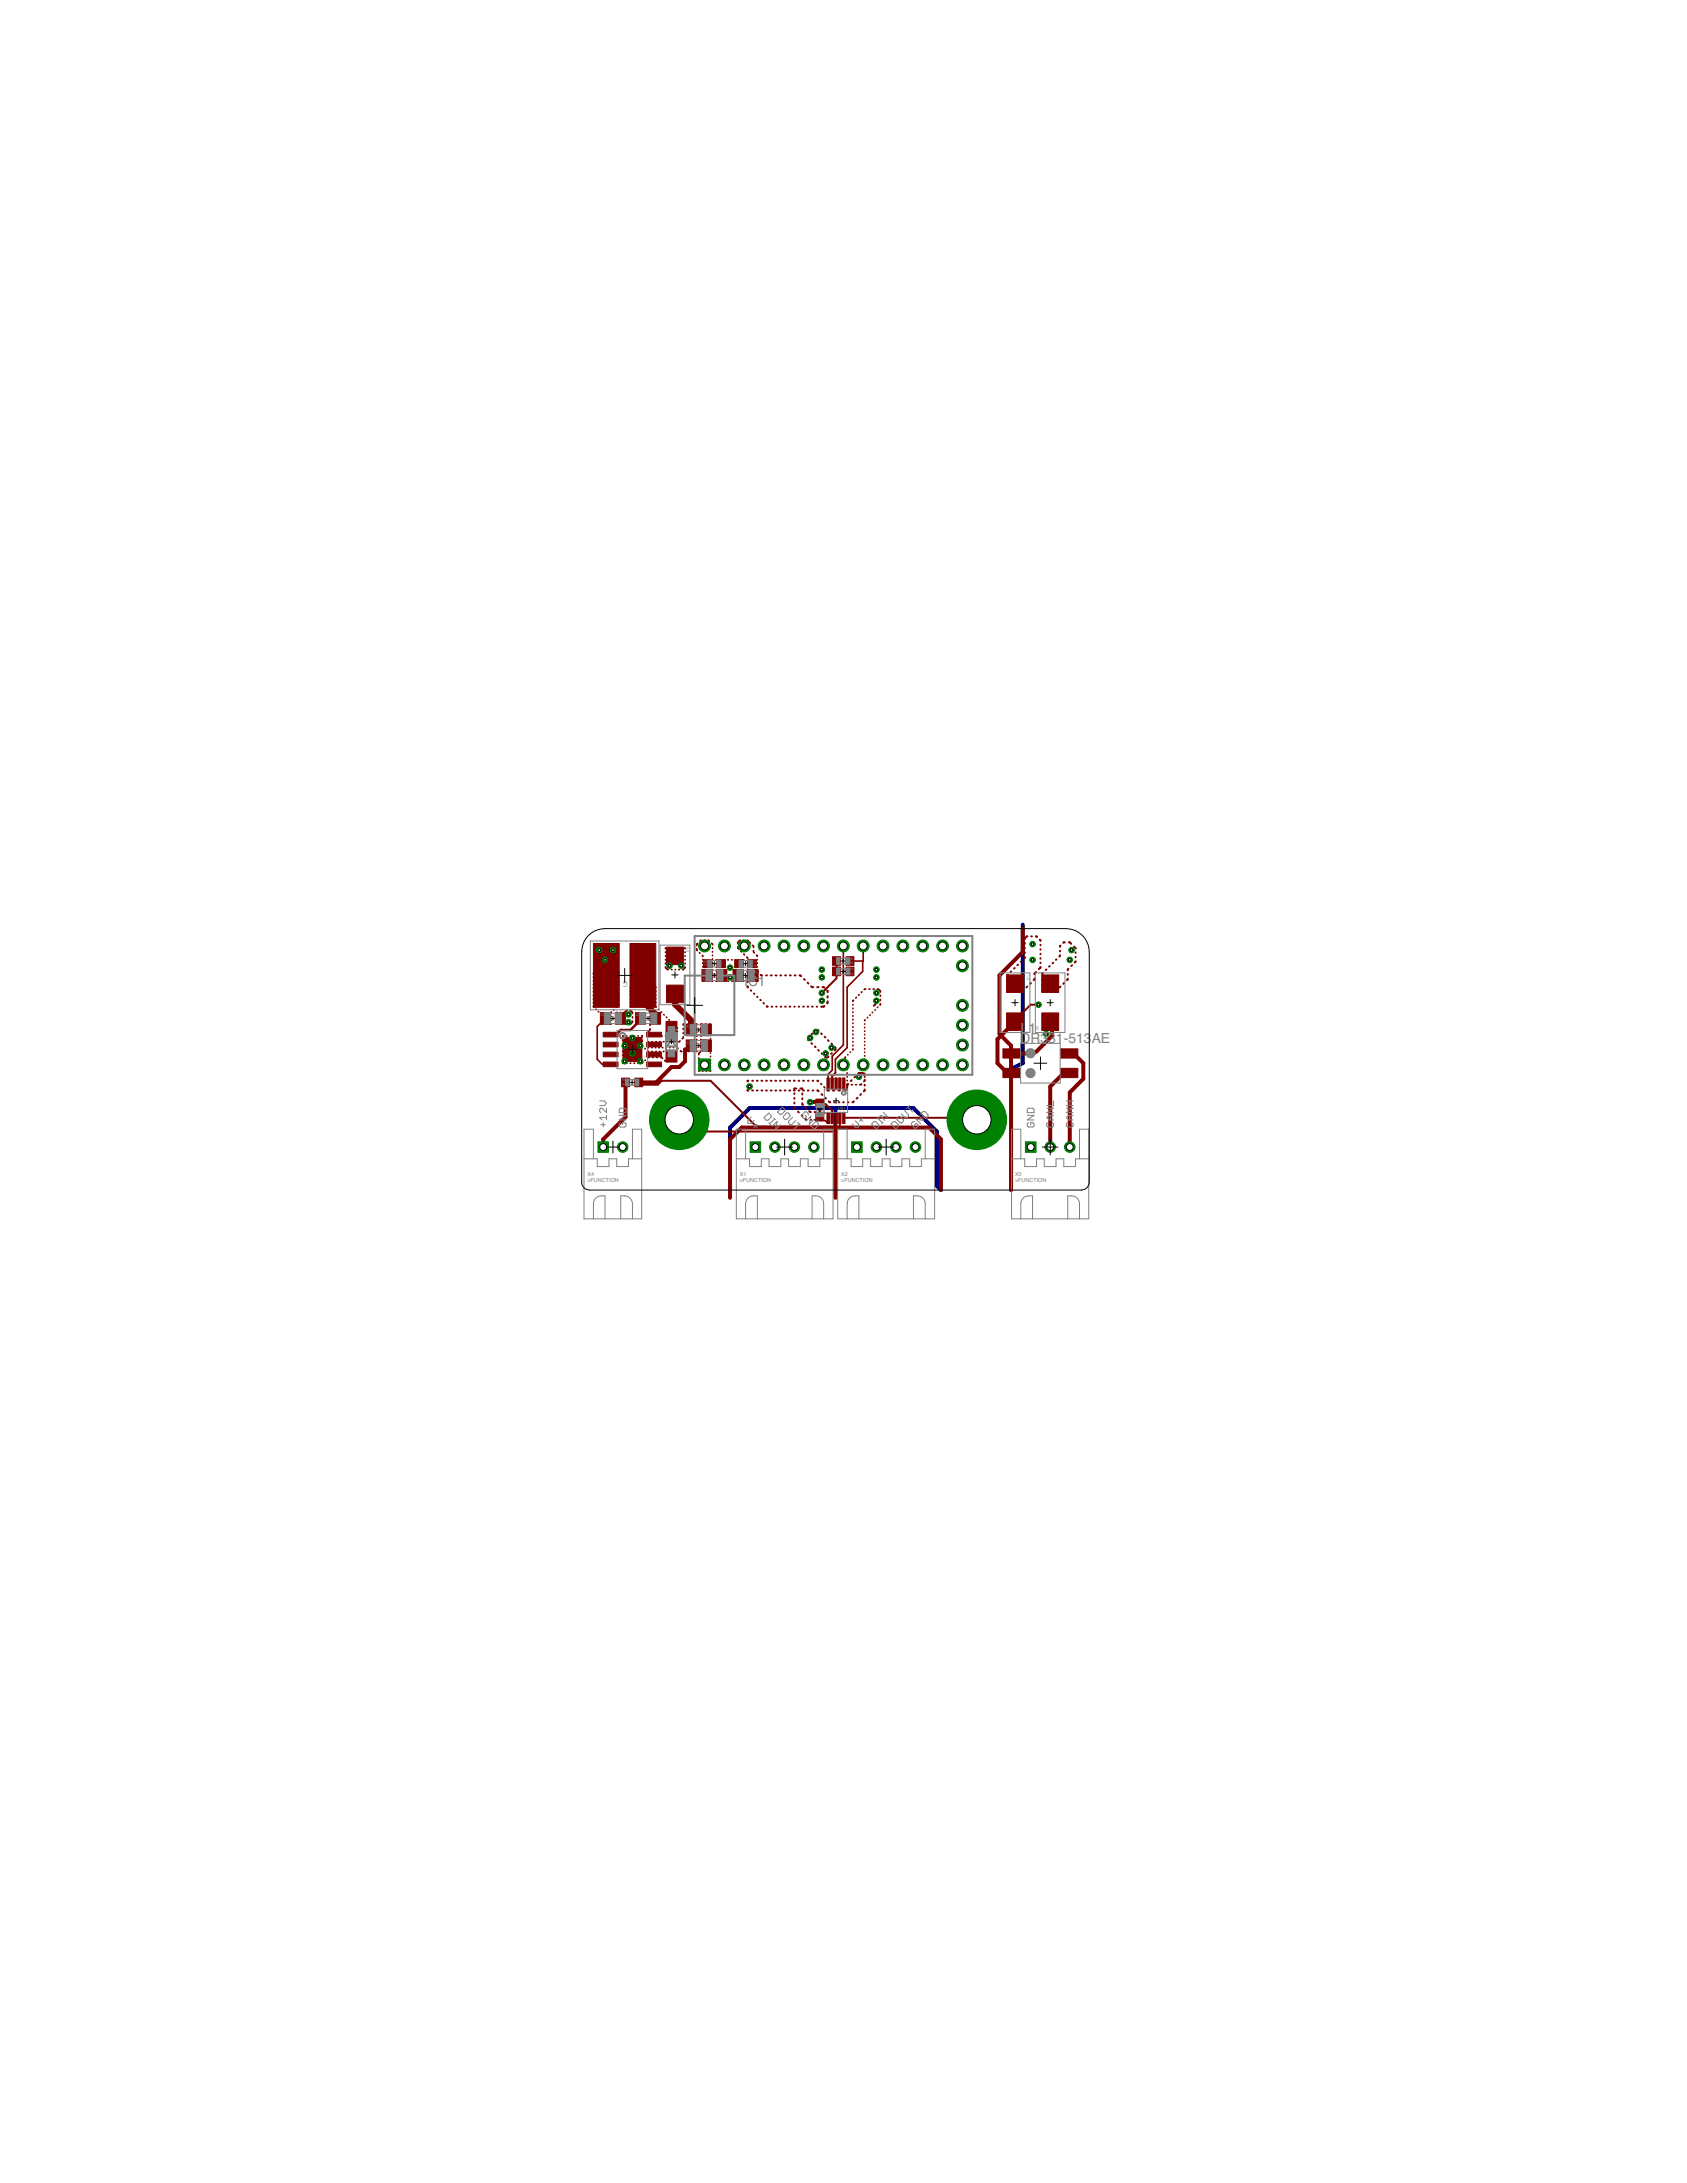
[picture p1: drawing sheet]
<svg xmlns="http://www.w3.org/2000/svg" width="216mm" height="279mm" viewBox="0 0 216 279" stroke-linecap="round" stroke-linejoin="round" font-family="sans-serif">
<defs><g id="words">
<g font-size="1.8" fill="#808080">
<text x="95.2" y="126.1">IC1</text>
<text x="130.6" y="132.3">L1</text>
<text x="130.6" y="133.5">DR331</text>
<text x="136.1" y="133.5">-513</text>
<text x="139.7" y="133.5">AE</text>
</g>
<g font-size=".7" fill="#808080">
<text x="80.2" y="126.3" transform="rotate(-90 80.2 126.3)">L2</text>
<text x="86.6" y="132.5" transform="rotate(-90 86.6 132.5)">D3</text>
<text x="75.2" y="151.3">&gt;FUNCTION</text>
<text x="75.2" y="150.6">X4</text>
<text x="94.7" y="151.3">&gt;FUNCTION</text>
<text x="94.7" y="150.6">X1</text>
<text x="107.7" y="151.3">&gt;FUNCTION</text>
<text x="107.7" y="150.6">X2</text>
<text x="129.9" y="151.3">&gt;FUNCTION</text>
<text x="129.9" y="150.6">X3</text>
</g>
<g font-size=".6" fill="#808080">
<text x="89.9" y="124.6">C5</text>
<text x="89.9" y="125.6">10u</text>
<text x="96.1" y="124.5">10u</text>
<text x="96.2" y="125.5">C7</text>
<text x="76.9" y="130.1">C4</text>
<text x="81.4" y="130.1">C1</text>
<text x="87.9" y="131.6">C3</text>
<text x="87.9" y="133.6">C2</text>
<text x="107.2" y="142">U$1</text>
</g>
<g font-size=".4" fill="#808080">
<text x="88.2" y="121.8" transform="rotate(-90 88.2 121.8)">D5</text>
<text x="90" y="123.2">C6</text>
<text x="90" y="123.7">.1u</text>
<text x="96.2" y="123.3">.1u</text>
<text x="96.3" y="123.8">C8</text>
<text x="108.4" y="124.2">2.2k</text>
<text x="108.4" y="122.9">2.2k</text>
<text x="108.7" y="124.8">R3</text>
<text x="108.7" y="123.4">R4</text>
<text x="131.7" y="125.4" transform="rotate(-90 131.7 125.4)">D1</text>
<text x="132.9" y="131.8" transform="rotate(-90 132.9 131.8)">D2</text>
<text x="79.6" y="138.4">R5</text>
<text x="79.6" y="139">PT</text>
<text x="80.2" y="139">C 0.25A</text>
<text x="104.8" y="143.5" transform="rotate(-90 104.8 143.5)">C15</text>
</g>
</g></defs>
<g fill="#000080" stroke="#000080" stroke-width=".51">
<path d="M93.4 144.3v8z"/>
<path d="M95.9 141.8l-2.5 2.5z"/>
<path d="M95.9 141.8h11z"/>
<path d="M106.9 141.8v10.5z"/>
<path d="M106.9 141.8h10z"/>
<path d="M116.9 141.8l3 3z"/>
<path d="M119.9 144.8v7z"/>
<path d="M119.9 151.8l.5 .5z"/>
<path d="M129.4 136.8v15.5z"/>
<path d="M129.4 136.8l1.5-.7z"/>
<path d="M130.9 118.3v17.8z"/>
</g>
<g fill="#800000" stroke="#800000" stroke-width=".13">
<path d="M107.8 138h.3v1.4h-.3z"/>
<path d="M107.3 138h.3v1.4h-.3z"/>
<path d="M106.8 138h.3v1.4h-.3z"/>
<path d="M106.3 138h.3v1.4h-.3z"/>
<path d="M105.8 138h.3v1.4h-.3z"/>
<path d="M105.8 142.4h.3v1.4h-.3z"/>
<path d="M106.3 142.4h.3v1.4h-.3z"/>
<path d="M106.8 142.4h.3v1.4h-.3z"/>
<path d="M107.3 142.4h.3v1.4h-.3z"/>
<path d="M107.8 142.4h.3v1.4h-.3z"/>
<path d="M77.2 132.1h1.9v.6h-1.9z"/>
<path d="M77.2 133.4h1.9v.6h-1.9z"/>
<path d="M77.2 134.7h1.9v.6h-1.9z"/>
<path d="M77.2 135.9h1.9v.6h-1.9z"/>
<path d="M82.8 135.9h1.9v.6h-1.9z"/>
<path d="M82.8 134.7h1.9v.6h-1.9z"/>
<path d="M82.8 133.4h1.9v.6h-1.9z"/>
<path d="M82.8 132.1h1.9v.6h-1.9z"/>
<path d="M79.7 132.8h2.4v3.1h-2.4z"/>
<path d="M81.3 129.6h1.3v1.5h-1.3z"/>
<path d="M83.2 129.6h1.3v1.5h-1.3z"/>
<path d="M87.8 133.1h1.3v1.5h-1.3z"/>
<path d="M89.7 133.1h1.3v1.5h-1.3z"/>
<path d="M87.8 131.1h1.3v1.5h-1.3z"/>
<path d="M89.7 131.1h1.3v1.5h-1.3z"/>
<path d="M80.6 120.8h3.3v8.1h-3.3z"/>
<path d="M75.9 120.8h3.3v8.1h-3.3z"/>
<path d="M85.2 130.7h1.4v1.4h-1.4z"/>
<path d="M85.2 134.5h1.4v1.4h-1.4z"/>
<path d="M76.8 129.6h1.3v1.5h-1.3z"/>
<path d="M78.7 129.6h1.4v1.5h-1.4z"/>
<path d="M85.3 121.2h2.2v2.3h-2.2z"/>
<path d="M85.3 126.1h2.2v2.2h-2.2z"/>
<path d="M104.4 142.4h1v1.1h-1z"/>
<path d="M104.4 140.7h1v1.1h-1z"/>
<path d="M79.5 138h1.1v1.1h-1.1z"/>
<path d="M81.2 138h1.1v1.1h-1.1z"/>
<path d="M108.3 123.8h1v1.1h-1z"/>
<path d="M106.6 123.8h1v1.1h-1z"/>
<path d="M108.3 122.4h1v1.1h-1z"/>
<path d="M106.6 122.4h1v1.1h-1z"/>
<path d="M89.8 124.1h1.3v1.5h-1.3z"/>
<path d="M91.7 124.1h1.3v1.5h-1.3z"/>
<path d="M90 122.8h1.1v1h-1.1z"/>
<path d="M91.7 122.8h1.1v1h-1.1z"/>
<path d="M95.7 124.1h1.3v1.5h-1.3z"/>
<path d="M93.8 124.1h1.3v1.5h-1.3z"/>
<path d="M95.7 122.8h1.1v1h-1.1z"/>
<path d="M94 122.8h1.1v1h-1.1z"/>
<path d="M128.4 134.2h2.2v1.2h-2.2z"/>
<path d="M128.4 136.7h2.2v1.2h-2.2z"/>
<path d="M135.7 134.2h2.2v1.2h-2.2z"/>
<path d="M135.7 136.7h2.2v1.2h-2.2z"/>
<path d="M128.8 124.8h2.2v2.2h-2.2z"/>
<path d="M128.8 129.6h2.2v2.3h-2.2z"/>
<path d="M133.3 129.6h2.2v2.3h-2.2z"/>
<path d="M133.3 124.8h2.2v2.2h-2.2z"/>
</g>
<g fill="#800000" stroke="#800000" stroke-width=".25">
<path d="M106.5 137.8v.9z"/>
<path d="M106.5 137.8l.4-.5z"/>
<path d="M108 143.1h16.7z"/>
<path d="M124.7 143.1l.2 .2z"/>
<path d="M124.9 143.3h.1z"/>
<path d="M107.5 143.1v1z"/>
<path d="M106.8 144.8l.7-.7z"/>
<path d="M88.4 144.8h18.4z"/>
<path d="M86.9 143.3l1.5 1.5z"/>
<path d="M106.5 142.1v1z"/>
<path d="M105.7 141.3l.8 .8z"/>
<path d="M105 141.3h.7z"/>
<path d="M104.9 141.2l.1 .1z"/>
<path d="M104.4 131.8h.3z"/>
<path d="M104.7 131.8l.1 .1z"/>
<path d="M105.1 132.3l.1 .1z"/>
<path d="M105.5 132.7l.1 .1z"/>
<path d="M106 133.1v.1z"/>
<path d="M106.4 133.6h.1z"/>
<path d="M106.8 134l.1 .1z"/>
<path d="M106.9 134.1v.2z"/>
<path d="M106.9 134.3l-.1 .1z"/>
<path d="M106.4 134.9l.1-.1z"/>
<path d="M105.9 135.3l.1-.1z"/>
<path d="M105.7 135.3h.2z"/>
<path d="M105.6 135.3h.1z"/>
<path d="M105.2 134.8v.1z"/>
<path d="M104.7 134.4l.1 .1z"/>
<path d="M104.3 133.9l.1 .1z"/>
<path d="M103.8 133.5l.1 .1z"/>
<path d="M103.4 133.1l.1 .1z"/>
<path d="M103.4 132.8v.3z"/>
<path d="M103.4 132.8l.1-.1z"/>
<path d="M103.9 132.4l.1-.1z"/>
<path d="M104.4 131.8l-.1 .1z"/>
<path d="M111.8 128.7l.4-.3z"/>
<path d="M112.2 128.1v.3z"/>
<path d="M105.2 128.8h.2z"/>
<path d="M105.4 128.8h.1z"/>
<path d="M105.9 128.3v.1z"/>
<path d="M105.9 128.2v.1z"/>
<path d="M105.9 127.5v.2z"/>
<path d="M105.9 126.8v.2z"/>
<path d="M105.4 126.3l.1 .1z"/>
<path d="M105.3 126.3h.1z"/>
<path d="M104.6 126.3h.2z"/>
<path d="M103.9 126.3h.2z"/>
<path d="M103.8 126.2l.1 .1z"/>
<path d="M103.4 125.8l.1 .1z"/>
<path d="M102.9 125.3l.1 .1z"/>
<path d="M102.4 124.8l.1 .1z"/>
<path d="M102.3 124.8h.1z"/>
<path d="M101.7 124.8h.1z"/>
<path d="M101.1 124.8h.1z"/>
<path d="M100.5 124.8h.1z"/>
<path d="M99.9 124.8h.1z"/>
<path d="M99.3 124.8h.1z"/>
<path d="M98.6 124.8h.2z"/>
<path d="M98 124.8h.1z"/>
<path d="M97.4 124.8h.1z"/>
<path d="M97.3 124.8h.1z"/>
<path d="M96.9 124.3l.1 .1z"/>
<path d="M96.8 124.3h.1z"/>
<path d="M96.3 124.3h.1z"/>
<path d="M95.7 124.3h.1z"/>
<path d="M95.7 124.3v.2z"/>
<path d="M95.7 125v.1z"/>
<path d="M95.7 125.6v.1z"/>
<path d="M95.7 126.2v.1z"/>
<path d="M95.7 126.3v.1z"/>
<path d="M96.1 126.7v.1z"/>
<path d="M96.5 127.1v.1z"/>
<path d="M97.3 128h.1z"/>
<path d="M97.7 128.4h.1z"/>
<path d="M98.1 128.8h.1z"/>
<path d="M98.2 128.8h.1z"/>
<path d="M98.7 128.8h.1z"/>
<path d="M100.5 128.8h.1z"/>
<path d="M101 128.8h.1z"/>
<path d="M102.8 128.8h.1z"/>
<path d="M103.9 128.8h.1z"/>
<path d="M105.1 128.8h.1z"/>
<path d="M107.1 123v1.3z"/>
<path d="M107.1 125.2l-1.9 1.9z"/>
<path d="M107.1 124.3v.9z"/>
<path d="M95.7 139.6h.1z"/>
<path d="M96.3 139.6h.1z"/>
<path d="M96.9 139.6h.1z"/>
<path d="M97.5 139.6h.1z"/>
<path d="M98 139.6h.1z"/>
<path d="M98.6 139.6h.1z"/>
<path d="M99.2 139.6h.1z"/>
<path d="M99.8 139.6h.1z"/>
<path d="M100.4 139.6h.1z"/>
<path d="M101 139.6h.1z"/>
<path d="M101.6 139.6h.1z"/>
<path d="M102.2 139.6h.1z"/>
<path d="M102.8 139.6h.1z"/>
<path d="M103.4 139.6h.1z"/>
<path d="M104 139.6h.1z"/>
<path d="M104.6 139.6h.1z"/>
<path d="M104.7 139.6l.1 .1z"/>
<path d="M105.1 140l.1 .1z"/>
<path d="M105.6 140.5l.1 .1z"/>
<path d="M106.1 141l.1 .1z"/>
<path d="M106.2 141.1h.1z"/>
<path d="M106.7 141.1h.1z"/>
<path d="M107.3 141.1h.1z"/>
<path d="M107.9 141.1h.1z"/>
<path d="M108.5 141.1h.1z"/>
<path d="M109.2 141.1l.1-.1z"/>
<path d="M109.6 140.6l.1-.1z"/>
<path d="M110.1 140.1l.1-.1z"/>
<path d="M110.6 139.7l.1-.1z"/>
<path d="M110.7 139.4v.2z"/>
<path d="M110.7 138.8v.2z"/>
<path d="M110.7 138.2v.1z"/>
<path d="M110.7 137.6v.1z"/>
<path d="M110.4 137.3l.3 .3z"/>
<path d="M109.9 137.3h.5z"/>
<path d="M109.9 137.3l-.1 .1z"/>
<path d="M109.3 137.9l.2-.1z"/>
<path d="M108.9 138.4l.1-.1z"/>
<path d="M108.5 138.7l-.1 .1z"/>
<path d="M108.4 138.8v.5z"/>
<path d="M108.4 139.3l-.2 .3z"/>
<path d="M108 139.6h.2z"/>
<path d="M107.3 139.6h.2z"/>
<path d="M106.6 139.6h.2z"/>
<path d="M105.9 139.6h.2z"/>
<path d="M104.6 138.3h.1z"/>
<path d="M104 138.3h.1z"/>
<path d="M103.4 138.3h.1z"/>
<path d="M102.8 138.3h.1z"/>
<path d="M102.2 138.3h.1z"/>
<path d="M101.6 138.3h.1z"/>
<path d="M101 138.3h.1z"/>
<path d="M100.4 138.3h.1z"/>
<path d="M99.8 138.3h.1z"/>
<path d="M99.2 138.3h.1z"/>
<path d="M98.6 138.3h.1z"/>
<path d="M98 138.3h.1z"/>
<path d="M97.5 138.3h.1z"/>
<path d="M96.9 138.3h.1z"/>
<path d="M96.3 138.3h.1z"/>
<path d="M95.7 138.3h.1z"/>
<path d="M95.7 138.3v.1z"/>
<path d="M95.7 138.9v.1z"/>
<path d="M95.7 139.5v.1z"/>
<path d="M104.8 142.3h.1z"/>
<path d="M104.2 142.3h.1z"/>
<path d="M103.7 142.3h.1z"/>
<path d="M103.6 142.2l.1 .1z"/>
<path d="M103.1 141.8l.1 .1z"/>
<path d="M102.7 141.3l.1 .1z"/>
<path d="M102.7 141.2v.1z"/>
<path d="M102.7 140.6v.1z"/>
<path d="M102.7 140v.1z"/>
<path d="M102.7 139.3v.1z"/>
<path d="M102.4 139.3h.3z"/>
<path d="M101.7 139.3h.2z"/>
<path d="M101.7 139.3v.1z"/>
<path d="M101.7 139.9v.1z"/>
<path d="M101.7 140.5v.1z"/>
<path d="M101.7 141.1v.1z"/>
<path d="M101.7 141.7v.1z"/>
<path d="M101.7 141.8l.1 .1z"/>
<path d="M102.1 142.3l.1 .1z"/>
<path d="M102.6 142.7l.1 .2z"/>
<path d="M103.1 143.2l.1 .1z"/>
<path d="M104.9 143.1v.2z"/>
<path d="M104.9 142.3v.3z"/>
<path d="M107 143.1v.9z"/>
<path d="M106.7 144.2l.3-.2z"/>
<path d="M96.8 144.2h9.9z"/>
<path d="M82.1 138.8h2.1z"/>
<path d="M84.2 138.8l.5-.5z"/>
<path d="M84.7 138.3h6.2z"/>
<path d="M90.9 138.3l5.9 5.9z"/>
<path d="M81.7 138.5l.4 .3z"/>
<path d="M77.4 124.7l.2 .1z"/>
<path d="M77.4 122.9v1.8z"/>
<path d="M128.9 126.8h.1z"/>
<path d="M129.5 126.8h.1z"/>
<path d="M130.2 126.8h.1z"/>
<path d="M130.8 126.8h.1z"/>
<path d="M130.9 126.8l.1-.1z"/>
<path d="M131.5 126.3l-.1 .1z"/>
<path d="M131.8 125.9l.1-.1z"/>
<path d="M132.3 125.5l.1-.2z"/>
<path d="M132.4 125.2v.1z"/>
<path d="M132.4 124.6v.1z"/>
<path d="M132.4 124.6l.2-.2z"/>
<path d="M132.9 124l.3-.2z"/>
<path d="M133.1 120.3l.1 .1z"/>
<path d="M132.7 119.8v.1z"/>
<path d="M132.6 119.8h.1z"/>
<path d="M132 119.8h.1z"/>
<path d="M131.4 119.8h.1z"/>
<path d="M131.4 119.8l-.3 .3z"/>
<path d="M131.1 120.1v.1z"/>
<path d="M131.1 120.7v.1z"/>
<path d="M131.1 121.3v.1z"/>
<path d="M131.1 121.9v.1z"/>
<path d="M131.1 122.5v.1z"/>
<path d="M131.1 122.6v.1z"/>
<path d="M130.7 123l-.1 .1z"/>
<path d="M130.3 123.5h-.1z"/>
<path d="M129.9 123.9l-.1 .1z"/>
<path d="M129.4 124.3l-.1 .1z"/>
<path d="M129 124.8h-.1z"/>
<path d="M128.9 124.8v.2z"/>
<path d="M128.9 125.5v.1z"/>
<path d="M128.9 126.1v.1z"/>
<path d="M128.9 126.7v.1z"/>
<path d="M133.9 131.3v1z"/>
<path d="M134.4 130.8l-.5 .5z"/>
<path d="M131.9 128.6h1z"/>
<path d="M129.9 130.6l2-2z"/>
<path d="M135.1 126.8l.2-.1z"/>
<path d="M135.7 126.3l-.1 .1z"/>
<path d="M136.1 125.9l.1-.1z"/>
<path d="M136.5 125.5l.2-.2z"/>
<path d="M136.7 124.7v.1z"/>
<path d="M136.7 124.1v.1z"/>
<path d="M136.7 124v.1z"/>
<path d="M137.1 123.6l.1-.1z"/>
<path d="M137.5 123.2l.1-.1z"/>
<path d="M137.5 121.2l.1 .1z"/>
<path d="M136.9 120.6l.2 .2z"/>
<path d="M136.8 120.6h.1z"/>
<path d="M136.1 120.6h.2z"/>
<path d="M136.1 120.6v.1z"/>
<path d="M135.7 121v.1z"/>
<path d="M135.7 121.1v.1z"/>
<path d="M135.7 121.7v.1z"/>
<path d="M135.7 122.3l-.1 .1z"/>
<path d="M135.1 122.9l.1-.1z"/>
<path d="M134.7 123.3l.1-.1z"/>
<path d="M133.9 124.1l-.1 .1z"/>
<path d="M133.5 124.5l-.1 .1z"/>
<path d="M133.4 124.6v.2z"/>
<path d="M133.4 125.3v.2z"/>
<path d="M133.4 126v.2z"/>
<path d="M133.4 126.7v.1z"/>
</g>
<g fill="#800000" stroke="#800000" stroke-width=".21">
<path d="M106.9 135.6v1.7z"/>
<path d="M110.5 121.1v1.9z"/>
<path d="M108.8 123h1.6z"/>
<path d="M106.9 135.6l1.5-1.5z"/>
<path d="M108.4 126.3v7.8z"/>
<path d="M110.4 124.3l-2 2z"/>
<path d="M110.4 123v1.3z"/>
<path d="M106 137.5v1.2z"/>
<path d="M106 137.5l.5-.5z"/>
<path d="M106.5 135.2v1.8z"/>
<path d="M106.5 135.2l1.4-1.4z"/>
<path d="M107.9 124.3v9.5z"/>
<path d="M107.9 121.1v3.2z"/>
<path d="M107.9 124.3h.9z"/>
<path d="M86.3 134.6h.1z"/>
<path d="M84.9 134.6h.1z"/>
<path d="M84.4 134.6h.1z"/>
<path d="M83.9 134.6h.1z"/>
<path d="M83.4 134.6h.1z"/>
<path d="M82.9 134.6h.1z"/>
<path d="M82.9 134.5v.1z"/>
<path d="M82.5 134.2h.1z"/>
<path d="M82.2 133.8l.1 .1z"/>
<path d="M82.2 133.7v.1z"/>
<path d="M82.2 133.1v.2z"/>
<path d="M82.2 132.6v.1z"/>
<path d="M82.1 132.6h.1z"/>
<path d="M81.6 132.6h.1z"/>
<path d="M81.1 132.6h.1z"/>
<path d="M80.6 132.6h.1z"/>
<path d="M79.7 132.6h.1z"/>
<path d="M79.7 132.6v.1z"/>
<path d="M79.7 133.1v.1z"/>
<path d="M79.7 134v.1z"/>
<path d="M79.7 134.5v.1z"/>
<path d="M79.7 135v.1z"/>
<path d="M79.7 135.5v.1z"/>
<path d="M79.7 136v.1z"/>
<path d="M79.7 136.1h.1z"/>
<path d="M80.6 136.1h.1z"/>
<path d="M81.1 136.1h.1z"/>
<path d="M81.6 136.1h.1z"/>
<path d="M82.1 136.1h.1z"/>
<path d="M82.2 136.1l.1-.1z"/>
<path d="M82.5 135.7h.1z"/>
<path d="M82.9 135.4v-.1z"/>
<path d="M82.9 135.3h.2z"/>
<path d="M83.5 135.3h.1z"/>
<path d="M84 135.3h.1z"/>
<path d="M84.5 135.3h.2z"/>
<path d="M84.7 135.3l.1 .1z"/>
<path d="M85.1 135.7l.1 .1z"/>
<path d="M85.2 135.8h.1z"/>
<path d="M85.7 135.8h.2z"/>
<path d="M86.3 135.8h.1z"/>
<path d="M86.4 135.7v.1z"/>
<path d="M86.4 135.1v.2z"/>
<path d="M86.4 134.6v.1z"/>
<path d="M90.8 137.1h.1z"/>
<path d="M89.9 137.1h.1z"/>
<path d="M89.4 137.1h.1z"/>
<path d="M89.4 136.5v.1z"/>
<path d="M89.4 135.6v.1z"/>
<path d="M89.4 135.4v.2z"/>
<path d="M89.4 134.8v.2z"/>
<path d="M89.4 134.8l.3-.2z"/>
<path d="M89.7 134.5v.1z"/>
<path d="M89.7 134v.1z"/>
<path d="M89.7 133.5v.1z"/>
<path d="M89.7 133v.1z"/>
<path d="M89.7 132.5v.1z"/>
<path d="M89.7 131.6v.1z"/>
<path d="M89.7 131.1v.1z"/>
<path d="M89.7 131.1h.1z"/>
<path d="M90.2 131.1h.2z"/>
<path d="M90.8 131.1h.1z"/>
<path d="M91.7 125.6h.1z"/>
<path d="M92.6 125.6h.1z"/>
<path d="M93.1 125.6h.1z"/>
<path d="M93.6 125.6h.1z"/>
<path d="M94.1 125.6h.1z"/>
<path d="M94.6 125.6h.1z"/>
<path d="M95.1 125.6h.1z"/>
<path d="M95.1 122.9h.1z"/>
<path d="M94.6 122.9h.1z"/>
<path d="M94.1 122.9h.1z"/>
<path d="M93.6 122.9h.1z"/>
<path d="M93.1 122.9h.1z"/>
<path d="M92.6 122.9h.1z"/>
<path d="M91.7 122.9h.1z"/>
<path d="M80.2 129.3l-.3 .3z"/>
<path d="M80.7 129.3l.2 .3z"/>
<path d="M80.9 129.6v.1z"/>
<path d="M80.9 130.1v.2z"/>
<path d="M80.9 130.7v.1z"/>
<path d="M80.9 130.8l-.2 .3z"/>
<path d="M80.5 131.1h.2z"/>
<path d="M80 131.1h.2z"/>
<path d="M79.5 131.1h.1z"/>
<path d="M78.9 131.1h.2z"/>
<path d="M78.9 131v.1z"/>
<path d="M78.9 130.5v.1z"/>
<path d="M78.9 129.6v.1z"/>
<path d="M85.2 121.3v.1z"/>
<path d="M85.2 121.8v.1z"/>
<path d="M85.2 122.8v.1z"/>
<path d="M85.2 123.3v.1z"/>
<path d="M85.2 123.8l.2 .3z"/>
<path d="M85.4 124.1h.1z"/>
<path d="M85.9 124.1h.1z"/>
<path d="M86.9 124.1h.1z"/>
<path d="M87.7 123.8l-.3 .3z"/>
<path d="M87.7 123.3v.1z"/>
<path d="M87.7 122.8v.1z"/>
<path d="M87.7 121.8v.1z"/>
<path d="M87.7 121.3v.1z"/>
<path d="M87.6 121.3h.1z"/>
<path d="M87.1 121.3h.1z"/>
<path d="M86.6 121.3h.1z"/>
<path d="M86.1 121.3h.1z"/>
<path d="M85.2 121.3h.1z"/>
<path d="M95.7 125.5v.1z"/>
<path d="M95.7 125v.1z"/>
<path d="M95.7 124.5v.1z"/>
<path d="M95.7 123.6v.1z"/>
<path d="M95.7 123.1v.1z"/>
<path d="M95.7 122.6v.1z"/>
<path d="M95.6 122.5l.1 .1z"/>
<path d="M95.2 122.1l.1 .1z"/>
<path d="M94.8 121.7l.1 .1z"/>
<path d="M94.4 121.3l.1 .2z"/>
<path d="M94.4 121.2v.1z"/>
<path d="M94.4 120.6v.2z"/>
<path d="M94.4 120.6l.3-.2z"/>
<path d="M95.7 120.4l.2 .2z"/>
<path d="M95.9 120.6l.1 .1z"/>
<path d="M96.3 121l.1 .1z"/>
<path d="M96.4 121.1v.2z"/>
<path d="M96.4 121.7v.1z"/>
<path d="M96.4 121.8l.1 .2z"/>
<path d="M96.8 122.2l.1 .1z"/>
<path d="M96.8 125.6h.1z"/>
<path d="M96.2 125.6h.2z"/>
<path d="M95.7 125.6h.1z"/>
<path d="M106 142.4h.1z"/>
<path d="M105.5 142.4h.1z"/>
<path d="M105 142.4h.1z"/>
<path d="M104.5 142.4h.1z"/>
<path d="M104.5 143.4h.1z"/>
<path d="M105 143.4h.1z"/>
<path d="M105.5 143.4h.1z"/>
<path d="M105.6 143.4l.3 .3z"/>
<path d="M105.9 143.7h.2z"/>
<path d="M106.1 143.6v.1z"/>
<path d="M106.1 143v.2z"/>
<path d="M106.1 142.4v.2z"/>
<path d="M112.7 128.5v.1z"/>
<path d="M112.7 127.9v.2z"/>
<path d="M112.7 127.4v.1z"/>
<path d="M112.7 126.8v.2z"/>
<path d="M112.4 126.6l.3 .2z"/>
<path d="M112.3 126.6h.1z"/>
<path d="M111.7 126.6h.2z"/>
<path d="M111.2 126.6h.1z"/>
<path d="M110.7 126.6h.1z"/>
<path d="M110.7 126.6l-.1 .1z"/>
<path d="M110.3 126.9l-.1 .1z"/>
<path d="M110 127.3l-.1 .1z"/>
<path d="M109.6 127.7h-.1z"/>
<path d="M109.2 128.1v-.1z"/>
<path d="M109.2 128.1v.1z"/>
<path d="M109.2 129v.1z"/>
<path d="M109.2 130v.1z"/>
<path d="M109.2 131.4v.1z"/>
<path d="M109.2 133.8v.1z"/>
<path d="M108.2 135.3v.2z"/>
<path d="M108.2 135.9v.1z"/>
<path d="M108.2 136.4v.2z"/>
<path d="M108.2 136.6l.2 .2z"/>
<path d="M108.4 136.8v.1z"/>
<path d="M108.4 137.3v.1z"/>
<path d="M108.4 138.7v.1z"/>
<path d="M108.4 138.8h.2z"/>
<path d="M108.9 138.8h.2z"/>
<path d="M109.5 138.8h.1z"/>
<path d="M110 138.8h.2z"/>
<path d="M110.2 138.8l.1-.1z"/>
<path d="M110.6 138.4l.1-.1z"/>
<path d="M82.9 133.3h.1z"/>
<path d="M83.4 133.3h.1z"/>
<path d="M83.9 133.3h.1z"/>
<path d="M84.4 133.3h.1z"/>
<path d="M84.9 133.3h.1z"/>
<path d="M85.4 133.3h.1z"/>
<path d="M85.9 133.3h.1z"/>
<path d="M86.8 133.3h.1z"/>
<path d="M87 133.2l-.1 .1z"/>
<path d="M87.3 132.9l.1-.1z"/>
<path d="M87.4 132.7v.1z"/>
<path d="M87.4 132.2v.1z"/>
<path d="M87.4 131.6v.2z"/>
<path d="M87.4 131.1v.1z"/>
<path d="M87.4 131.1h.2z"/>
<path d="M88 131.1h.1z"/>
<path d="M88.5 131.1h.1z"/>
<path d="M89 131.1h.2z"/>
<path d="M89.2 131.1v.1z"/>
<path d="M89.2 131.6v.1z"/>
<path d="M89.2 132.5v.1z"/>
<path d="M89.2 133v.1z"/>
<path d="M89.2 133.5v.1z"/>
<path d="M89.2 134v.1z"/>
<path d="M89.2 134.5v.1z"/>
<path d="M89.1 134.6h.1z"/>
<path d="M88.6 134.6h.1z"/>
<path d="M88.1 134.6h.1z"/>
<path d="M87.2 134.6h.1z"/>
<path d="M87.1 134.5l.1 .1z"/>
<path d="M86.7 134.1l.1 .1z"/>
<path d="M82.9 133.9v.2z"/>
<path d="M82.9 133.3v.2z"/>
<path d="M82.9 132.6h.2z"/>
<path d="M83.5 132.6h.1z"/>
<path d="M84 132.6h.1z"/>
<path d="M84.5 132.6h.2z"/>
<path d="M86.1 132.6h.1z"/>
<path d="M86.2 132.6l.1-.1z"/>
<path d="M86.6 132.2l.1-.1z"/>
<path d="M86.6 131.5l.1 .1z"/>
<path d="M86.3 131.2v.1z"/>
<path d="M85.6 130.5l.1 .1z"/>
<path d="M84.9 129.9h.1z"/>
<path d="M84.6 129.5l.1 .1z"/>
<path d="M83.9 128.8l.1 .1z"/>
<path d="M83.9 128.3v.1z"/>
<path d="M83.9 127.8v.1z"/>
<path d="M83.9 127.3v.1z"/>
<path d="M83.9 126.8v.1z"/>
<path d="M83.9 126.3v.1z"/>
<path d="M80.7 126.3v.1z"/>
<path d="M80.7 126.8v.1z"/>
<path d="M80.7 127.3v.1z"/>
<path d="M80.7 127.8v.1z"/>
<path d="M80.7 128.3v.1z"/>
<path d="M80.7 128.8h.1z"/>
<path d="M81.2 128.8h.2z"/>
<path d="M81.8 128.8h.1z"/>
<path d="M82.3 128.8h.1z"/>
<path d="M82.4 128.8l.1 .1z"/>
<path d="M83.1 129.5l.1 .1z"/>
<path d="M83.2 129.6v.1z"/>
<path d="M83.2 130.5v.1z"/>
<path d="M83.2 131v.1z"/>
<path d="M83.2 131.1v.2z"/>
<path d="M83.2 131.7v.1z"/>
<path d="M83.2 131.8l-.3 .3z"/>
<path d="M91.2 121.3v.1z"/>
<path d="M91.2 120.8v.1z"/>
<path d="M91.1 120.7l.1 .1z"/>
<path d="M90.7 120.4l.1 .1z"/>
<path d="M89.6 120.5l.1-.1z"/>
<path d="M89.2 120.8l.1-.1z"/>
<path d="M89.2 120.8v.2z"/>
<path d="M89.2 121.4v.2z"/>
<path d="M89.2 121.6v.1z"/>
<path d="M89.5 121.9l.1 .1z"/>
<path d="M89.9 125.6h.2z"/>
<path d="M90.5 125.6h.1z"/>
<path d="M91 125.6h.2z"/>
<path d="M79.2 124.6v.1z"/>
<path d="M79.2 125.1v.1z"/>
<path d="M79.2 125.6v.1z"/>
<path d="M79.2 126v.2z"/>
<path d="M79.2 127v.1z"/>
<path d="M79.2 127.5v.1z"/>
<path d="M79.2 128v.1z"/>
<path d="M79.2 128.5v.1z"/>
<path d="M78.2 129.6v.1z"/>
<path d="M78.2 130.5v.1z"/>
<path d="M78.2 131v.1z"/>
<path d="M78 131.1h.2z"/>
<path d="M77.5 131.1h.1z"/>
<path d="M76.9 131.1h.2z"/>
<path d="M76.9 130.9v.2z"/>
<path d="M76.9 130.4v.1z"/>
<path d="M76.9 129.8v.2z"/>
<path d="M77.1 136.2h1z"/>
<path d="M76.4 135.6l.7 .6z"/>
<path d="M76.4 131.4v4.2z"/>
<path d="M76.4 131.4l1.1-1.1z"/>
</g>
<g fill="#800000" stroke="#800000" stroke-width=".51">
<path d="M105.2 141l-.3 .2z"/>
<path d="M103.7 141.1l1.5-.1z"/>
<path d="M81.7 138.5h2.3z"/>
<path d="M85.9 136.6l-1.9 1.9z"/>
<path d="M85.9 136.6h1z"/>
<path d="M87.7 135.8l-.8 .8z"/>
<path d="M87.7 134.3v1.5z"/>
<path d="M87.7 134.3h.5z"/>
<path d="M88.2 134.3l.5-.5z"/>
<path d="M88.5 133.8h.2z"/>
<path d="M77.2 145.8v1z"/>
<path d="M80.1 143l-2.9 2.8z"/>
<path d="M80.1 138.5v4.5z"/>
<path d="M129.5 134.8h2.5z"/>
<path d="M132.7 134.5l1.9-1.9z"/>
<path d="M134.6 131.4v1.2z"/>
<path d="M129.9 130.6v.2z"/>
<path d="M129.3 137.3h.2z"/>
<path d="M127.7 136.1l.9 .9z"/>
<path d="M127.7 133v3.1z"/>
<path d="M127.7 133l2.2-2.2z"/>
<path d="M134.4 146.8v.3z"/>
<path d="M136.1 137.3h.7z"/>
<path d="M136.1 137.3l-1.7 1.8z"/>
<path d="M134.4 139.1v7.7z"/>
<path d="M136.8 134.8h.6z"/>
<path d="M137.4 134.8l1.2 1.3z"/>
<path d="M138.6 136.1v2z"/>
<path d="M138.6 138.1l-1.7 1.7z"/>
<path d="M136.9 139.8v7z"/>
</g>
<g fill="#800000" stroke="#800000" stroke-width=".76">
<path d="M86.4 127.2v1.3z"/>
<path d="M86.4 128.5l2 2.1z"/>
<path d="M88.4 130.6v1.2z"/>
<path d="M82.3 124.8v2.4z"/>
<path d="M82.3 127.2l.1 .1z"/>
<path d="M82.4 127.3v1z"/>
<path d="M82.4 128.3l1.5 1.5z"/>
<path d="M83.9 129.8v.3z"/>
<path d="M83.9 130.1l-.2 .2z"/>
<path d="M83.7 130.3h.2z"/>
</g>
<g fill="#800000" stroke="#800000" stroke-width=".32">
<path d="M82 130.3v.2z"/>
<path d="M80.7 131.8l1.3-1.3z"/>
<path d="M79.4 131.8h1.3z"/>
<path d="M78.9 132.3l.5-.5z"/>
<path d="M78.3 132.3h.6z"/>
<path d="M78.1 132.4l.2-.1z"/>
</g>
<path d="M128.6 137l.2 .2 .5 .1M132.7 134.5l-.2 .2-.5 .1M134.4 130.8l.2 .6" fill="none" stroke="#800000" stroke-width=".51"/>
<path d="M89.4 135.5h1.5v1.6h-1.5z" fill="#008000" stroke="#008000" stroke-width=".13"/>
<circle cx="90.2" cy="136.3" r=".51" fill="#fff" stroke="#000" stroke-width=".13"/>
<circle cx="92.7" cy="136.3" r=".76" fill="#008000" stroke="#008000" stroke-width=".13"/>
<circle cx="92.7" cy="136.3" r=".51" fill="#fff" stroke="#000" stroke-width=".13"/>
<circle cx="95.2" cy="136.3" r=".76" fill="#008000" stroke="#008000" stroke-width=".13"/>
<circle cx="95.2" cy="136.3" r=".51" fill="#fff" stroke="#000" stroke-width=".13"/>
<circle cx="97.8" cy="136.3" r=".76" fill="#008000" stroke="#008000" stroke-width=".13"/>
<circle cx="97.8" cy="136.3" r=".51" fill="#fff" stroke="#000" stroke-width=".13"/>
<circle cx="100.3" cy="136.3" r=".76" fill="#008000" stroke="#008000" stroke-width=".13"/>
<circle cx="100.3" cy="136.3" r=".51" fill="#fff" stroke="#000" stroke-width=".13"/>
<circle cx="102.9" cy="136.3" r=".76" fill="#008000" stroke="#008000" stroke-width=".13"/>
<circle cx="102.9" cy="136.3" r=".51" fill="#fff" stroke="#000" stroke-width=".13"/>
<circle cx="105.4" cy="136.3" r=".76" fill="#008000" stroke="#008000" stroke-width=".13"/>
<circle cx="105.4" cy="136.3" r=".51" fill="#fff" stroke="#000" stroke-width=".13"/>
<circle cx="107.9" cy="136.3" r=".76" fill="#008000" stroke="#008000" stroke-width=".13"/>
<circle cx="107.9" cy="136.3" r=".51" fill="#fff" stroke="#000" stroke-width=".13"/>
<circle cx="110.5" cy="136.3" r=".76" fill="#008000" stroke="#008000" stroke-width=".13"/>
<circle cx="110.5" cy="136.3" r=".51" fill="#fff" stroke="#000" stroke-width=".13"/>
<circle cx="113" cy="136.3" r=".76" fill="#008000" stroke="#008000" stroke-width=".13"/>
<circle cx="113" cy="136.3" r=".51" fill="#fff" stroke="#000" stroke-width=".13"/>
<circle cx="115.5" cy="136.3" r=".76" fill="#008000" stroke="#008000" stroke-width=".13"/>
<circle cx="115.5" cy="136.3" r=".51" fill="#fff" stroke="#000" stroke-width=".13"/>
<circle cx="118.1" cy="136.3" r=".76" fill="#008000" stroke="#008000" stroke-width=".13"/>
<circle cx="118.1" cy="136.3" r=".51" fill="#fff" stroke="#000" stroke-width=".13"/>
<circle cx="120.6" cy="136.3" r=".76" fill="#008000" stroke="#008000" stroke-width=".13"/>
<circle cx="120.6" cy="136.3" r=".51" fill="#fff" stroke="#000" stroke-width=".13"/>
<circle cx="123.2" cy="136.3" r=".76" fill="#008000" stroke="#008000" stroke-width=".13"/>
<circle cx="123.2" cy="136.3" r=".51" fill="#fff" stroke="#000" stroke-width=".13"/>
<circle cx="123.2" cy="133.8" r=".76" fill="#008000" stroke="#008000" stroke-width=".13"/>
<circle cx="123.2" cy="133.8" r=".51" fill="#fff" stroke="#000" stroke-width=".13"/>
<circle cx="123.2" cy="131.2" r=".76" fill="#008000" stroke="#008000" stroke-width=".13"/>
<circle cx="123.2" cy="131.2" r=".51" fill="#fff" stroke="#000" stroke-width=".13"/>
<circle cx="123.2" cy="128.7" r=".76" fill="#008000" stroke="#008000" stroke-width=".13"/>
<circle cx="123.2" cy="128.7" r=".51" fill="#fff" stroke="#000" stroke-width=".13"/>
<circle cx="123.2" cy="123.6" r=".76" fill="#008000" stroke="#008000" stroke-width=".13"/>
<circle cx="123.2" cy="123.6" r=".51" fill="#fff" stroke="#000" stroke-width=".13"/>
<circle cx="123.2" cy="121.1" r=".76" fill="#008000" stroke="#008000" stroke-width=".13"/>
<circle cx="123.2" cy="121.1" r=".51" fill="#fff" stroke="#000" stroke-width=".13"/>
<circle cx="120.6" cy="121.1" r=".76" fill="#008000" stroke="#008000" stroke-width=".13"/>
<circle cx="120.6" cy="121.1" r=".51" fill="#fff" stroke="#000" stroke-width=".13"/>
<circle cx="118.1" cy="121.1" r=".76" fill="#008000" stroke="#008000" stroke-width=".13"/>
<circle cx="118.1" cy="121.1" r=".51" fill="#fff" stroke="#000" stroke-width=".13"/>
<circle cx="115.5" cy="121.1" r=".76" fill="#008000" stroke="#008000" stroke-width=".13"/>
<circle cx="115.5" cy="121.1" r=".51" fill="#fff" stroke="#000" stroke-width=".13"/>
<circle cx="113" cy="121.1" r=".76" fill="#008000" stroke="#008000" stroke-width=".13"/>
<circle cx="113" cy="121.1" r=".51" fill="#fff" stroke="#000" stroke-width=".13"/>
<circle cx="110.5" cy="121.1" r=".76" fill="#008000" stroke="#008000" stroke-width=".13"/>
<circle cx="110.5" cy="121.1" r=".51" fill="#fff" stroke="#000" stroke-width=".13"/>
<circle cx="107.9" cy="121.1" r=".76" fill="#008000" stroke="#008000" stroke-width=".13"/>
<circle cx="107.9" cy="121.1" r=".51" fill="#fff" stroke="#000" stroke-width=".13"/>
<circle cx="105.4" cy="121.1" r=".76" fill="#008000" stroke="#008000" stroke-width=".13"/>
<circle cx="105.4" cy="121.1" r=".51" fill="#fff" stroke="#000" stroke-width=".13"/>
<circle cx="102.9" cy="121.1" r=".76" fill="#008000" stroke="#008000" stroke-width=".13"/>
<circle cx="102.9" cy="121.1" r=".51" fill="#fff" stroke="#000" stroke-width=".13"/>
<circle cx="100.3" cy="121.1" r=".76" fill="#008000" stroke="#008000" stroke-width=".13"/>
<circle cx="100.3" cy="121.1" r=".51" fill="#fff" stroke="#000" stroke-width=".13"/>
<circle cx="97.8" cy="121.1" r=".76" fill="#008000" stroke="#008000" stroke-width=".13"/>
<circle cx="97.8" cy="121.1" r=".51" fill="#fff" stroke="#000" stroke-width=".13"/>
<circle cx="95.2" cy="121.1" r=".76" fill="#008000" stroke="#008000" stroke-width=".13"/>
<circle cx="95.2" cy="121.1" r=".51" fill="#fff" stroke="#000" stroke-width=".13"/>
<circle cx="92.7" cy="121.1" r=".76" fill="#008000" stroke="#008000" stroke-width=".13"/>
<circle cx="92.7" cy="121.1" r=".51" fill="#fff" stroke="#000" stroke-width=".13"/>
<circle cx="90.2" cy="121.1" r=".76" fill="#008000" stroke="#008000" stroke-width=".13"/>
<circle cx="90.2" cy="121.1" r=".51" fill="#fff" stroke="#000" stroke-width=".13"/>
<path d="M131.2 146.1h1.4v1.4h-1.4z" fill="#008000" stroke="#008000" stroke-width=".13"/>
<circle cx="131.9" cy="146.8" r=".44" fill="#fff" stroke="#000" stroke-width=".13"/>
<circle cx="134.4" cy="146.8" r=".68" fill="#008000" stroke="#008000" stroke-width=".13"/>
<circle cx="134.4" cy="146.8" r=".44" fill="#fff" stroke="#000" stroke-width=".13"/>
<circle cx="136.9" cy="146.8" r=".68" fill="#008000" stroke="#008000" stroke-width=".13"/>
<circle cx="136.9" cy="146.8" r=".44" fill="#fff" stroke="#000" stroke-width=".13"/>
<path d="M76.5 146.1h1.4v1.4h-1.4z" fill="#008000" stroke="#008000" stroke-width=".13"/>
<circle cx="77.2" cy="146.8" r=".44" fill="#fff" stroke="#000" stroke-width=".13"/>
<circle cx="79.7" cy="146.8" r=".68" fill="#008000" stroke="#008000" stroke-width=".13"/>
<circle cx="79.7" cy="146.8" r=".44" fill="#fff" stroke="#000" stroke-width=".13"/>
<path d="M96 146.1h1.3v1.4h-1.3z" fill="#008000" stroke="#008000" stroke-width=".13"/>
<circle cx="96.7" cy="146.8" r=".44" fill="#fff" stroke="#000" stroke-width=".13"/>
<circle cx="99.2" cy="146.8" r=".68" fill="#008000" stroke="#008000" stroke-width=".13"/>
<circle cx="99.2" cy="146.8" r=".44" fill="#fff" stroke="#000" stroke-width=".13"/>
<circle cx="101.7" cy="146.8" r=".68" fill="#008000" stroke="#008000" stroke-width=".13"/>
<circle cx="101.7" cy="146.8" r=".44" fill="#fff" stroke="#000" stroke-width=".13"/>
<circle cx="104.2" cy="146.8" r=".68" fill="#008000" stroke="#008000" stroke-width=".13"/>
<circle cx="104.2" cy="146.8" r=".44" fill="#fff" stroke="#000" stroke-width=".13"/>
<path d="M109 146.1h1.3v1.4h-1.3z" fill="#008000" stroke="#008000" stroke-width=".13"/>
<circle cx="109.7" cy="146.8" r=".44" fill="#fff" stroke="#000" stroke-width=".13"/>
<circle cx="112.2" cy="146.8" r=".68" fill="#008000" stroke="#008000" stroke-width=".13"/>
<circle cx="112.2" cy="146.8" r=".44" fill="#fff" stroke="#000" stroke-width=".13"/>
<circle cx="114.7" cy="146.8" r=".68" fill="#008000" stroke="#008000" stroke-width=".13"/>
<circle cx="114.7" cy="146.8" r=".44" fill="#fff" stroke="#000" stroke-width=".13"/>
<circle cx="117.2" cy="146.8" r=".68" fill="#008000" stroke="#008000" stroke-width=".13"/>
<circle cx="117.2" cy="146.8" r=".44" fill="#fff" stroke="#000" stroke-width=".13"/>
<circle cx="125" cy="143.3" r="3.8" fill="#008000" stroke="#008000" stroke-width=".13"/>
<circle cx="125" cy="143.3" r="1.82" fill="#fff" stroke="#000" stroke-width=".13"/>
<circle cx="86.9" cy="143.3" r="3.8" fill="#008000" stroke="#008000" stroke-width=".13"/>
<circle cx="86.9" cy="143.3" r="1.82" fill="#fff" stroke="#000" stroke-width=".13"/>
<circle cx="93.4" cy="125.1" r=".36" fill="#008000" stroke="#008000" stroke-width=".13"/>
<circle cx="93.4" cy="125.1" r=".17" fill="#fff" stroke="#000" stroke-width=".13"/>
<circle cx="93.4" cy="123.8" r=".36" fill="#008000" stroke="#008000" stroke-width=".13"/>
<circle cx="93.4" cy="123.8" r=".17" fill="#fff" stroke="#000" stroke-width=".13"/>
<circle cx="79.9" cy="135.8" r=".36" fill="#008000" stroke="#008000" stroke-width=".13"/>
<circle cx="79.9" cy="135.8" r=".17" fill="#fff" stroke="#000" stroke-width=".13"/>
<circle cx="81.9" cy="135.8" r=".36" fill="#008000" stroke="#008000" stroke-width=".13"/>
<circle cx="81.9" cy="135.8" r=".17" fill="#fff" stroke="#000" stroke-width=".13"/>
<circle cx="80.9" cy="132.8" r=".36" fill="#008000" stroke="#008000" stroke-width=".13"/>
<circle cx="80.9" cy="132.8" r=".17" fill="#fff" stroke="#000" stroke-width=".13"/>
<circle cx="80.9" cy="134.8" r=".36" fill="#008000" stroke="#008000" stroke-width=".13"/>
<circle cx="80.9" cy="134.8" r=".17" fill="#fff" stroke="#000" stroke-width=".13"/>
<circle cx="79.9" cy="133.8" r=".36" fill="#008000" stroke="#008000" stroke-width=".13"/>
<circle cx="79.9" cy="133.8" r=".17" fill="#fff" stroke="#000" stroke-width=".13"/>
<circle cx="81.9" cy="133.8" r=".36" fill="#008000" stroke="#008000" stroke-width=".13"/>
<circle cx="81.9" cy="133.8" r=".17" fill="#fff" stroke="#000" stroke-width=".13"/>
<circle cx="80.4" cy="129.8" r=".36" fill="#008000" stroke="#008000" stroke-width=".13"/>
<circle cx="80.4" cy="129.8" r=".17" fill="#fff" stroke="#000" stroke-width=".13"/>
<circle cx="80.4" cy="130.8" r=".36" fill="#008000" stroke="#008000" stroke-width=".13"/>
<circle cx="80.4" cy="130.8" r=".17" fill="#fff" stroke="#000" stroke-width=".13"/>
<circle cx="103.7" cy="141.1" r=".36" fill="#008000" stroke="#008000" stroke-width=".13"/>
<circle cx="103.7" cy="141.1" r=".17" fill="#fff" stroke="#000" stroke-width=".13"/>
<circle cx="85.7" cy="123.6" r=".36" fill="#008000" stroke="#008000" stroke-width=".13"/>
<circle cx="85.7" cy="123.6" r=".17" fill="#fff" stroke="#000" stroke-width=".13"/>
<circle cx="87.2" cy="123.6" r=".36" fill="#008000" stroke="#008000" stroke-width=".13"/>
<circle cx="87.2" cy="123.6" r=".17" fill="#fff" stroke="#000" stroke-width=".13"/>
<circle cx="106.4" cy="134.1" r=".36" fill="#008000" stroke="#008000" stroke-width=".13"/>
<circle cx="106.4" cy="134.1" r=".17" fill="#fff" stroke="#000" stroke-width=".13"/>
<circle cx="105.7" cy="134.8" r=".36" fill="#008000" stroke="#008000" stroke-width=".13"/>
<circle cx="105.7" cy="134.8" r=".17" fill="#fff" stroke="#000" stroke-width=".13"/>
<circle cx="103.7" cy="132.8" r=".36" fill="#008000" stroke="#008000" stroke-width=".13"/>
<circle cx="103.7" cy="132.8" r=".17" fill="#fff" stroke="#000" stroke-width=".13"/>
<circle cx="104.4" cy="132.1" r=".36" fill="#008000" stroke="#008000" stroke-width=".13"/>
<circle cx="104.4" cy="132.1" r=".17" fill="#fff" stroke="#000" stroke-width=".13"/>
<circle cx="95.9" cy="139.1" r=".36" fill="#008000" stroke="#008000" stroke-width=".13"/>
<circle cx="95.9" cy="139.1" r=".17" fill="#fff" stroke="#000" stroke-width=".13"/>
<circle cx="105.2" cy="127.1" r=".36" fill="#008000" stroke="#008000" stroke-width=".13"/>
<circle cx="105.2" cy="127.1" r=".17" fill="#fff" stroke="#000" stroke-width=".13"/>
<circle cx="105.2" cy="128.1" r=".36" fill="#008000" stroke="#008000" stroke-width=".13"/>
<circle cx="105.2" cy="128.1" r=".17" fill="#fff" stroke="#000" stroke-width=".13"/>
<circle cx="112.2" cy="127.1" r=".36" fill="#008000" stroke="#008000" stroke-width=".13"/>
<circle cx="112.2" cy="127.1" r=".17" fill="#fff" stroke="#000" stroke-width=".13"/>
<circle cx="112.2" cy="128.1" r=".36" fill="#008000" stroke="#008000" stroke-width=".13"/>
<circle cx="112.2" cy="128.1" r=".17" fill="#fff" stroke="#000" stroke-width=".13"/>
<circle cx="109.9" cy="137.8" r=".36" fill="#008000" stroke="#008000" stroke-width=".13"/>
<circle cx="109.9" cy="137.8" r=".17" fill="#fff" stroke="#000" stroke-width=".13"/>
<circle cx="112.2" cy="124.1" r=".36" fill="#008000" stroke="#008000" stroke-width=".13"/>
<circle cx="112.2" cy="124.1" r=".17" fill="#fff" stroke="#000" stroke-width=".13"/>
<circle cx="112.2" cy="125.1" r=".36" fill="#008000" stroke="#008000" stroke-width=".13"/>
<circle cx="112.2" cy="125.1" r=".17" fill="#fff" stroke="#000" stroke-width=".13"/>
<circle cx="105.2" cy="124.1" r=".36" fill="#008000" stroke="#008000" stroke-width=".13"/>
<circle cx="105.2" cy="124.1" r=".17" fill="#fff" stroke="#000" stroke-width=".13"/>
<circle cx="105.2" cy="125.1" r=".36" fill="#008000" stroke="#008000" stroke-width=".13"/>
<circle cx="105.2" cy="125.1" r=".17" fill="#fff" stroke="#000" stroke-width=".13"/>
<circle cx="76.7" cy="121.6" r=".36" fill="#008000" stroke="#008000" stroke-width=".13"/>
<circle cx="76.7" cy="121.6" r=".17" fill="#fff" stroke="#000" stroke-width=".13"/>
<circle cx="78.4" cy="121.6" r=".36" fill="#008000" stroke="#008000" stroke-width=".13"/>
<circle cx="78.4" cy="121.6" r=".17" fill="#fff" stroke="#000" stroke-width=".13"/>
<circle cx="77.4" cy="122.9" r=".36" fill="#008000" stroke="#008000" stroke-width=".13"/>
<circle cx="77.4" cy="122.9" r=".17" fill="#fff" stroke="#000" stroke-width=".13"/>
<circle cx="132.1" cy="120.8" r=".36" fill="#008000" stroke="#008000" stroke-width=".13"/>
<circle cx="132.1" cy="120.8" r=".17" fill="#fff" stroke="#000" stroke-width=".13"/>
<circle cx="132.1" cy="122.9" r=".36" fill="#008000" stroke="#008000" stroke-width=".13"/>
<circle cx="132.1" cy="122.9" r=".17" fill="#fff" stroke="#000" stroke-width=".13"/>
<circle cx="133.9" cy="132.3" r=".36" fill="#008000" stroke="#008000" stroke-width=".13"/>
<circle cx="133.9" cy="132.3" r=".17" fill="#fff" stroke="#000" stroke-width=".13"/>
<circle cx="132.9" cy="128.6" r=".36" fill="#008000" stroke="#008000" stroke-width=".13"/>
<circle cx="132.9" cy="128.6" r=".17" fill="#fff" stroke="#000" stroke-width=".13"/>
<circle cx="137.1" cy="121.6" r=".36" fill="#008000" stroke="#008000" stroke-width=".13"/>
<circle cx="137.1" cy="121.6" r=".17" fill="#fff" stroke="#000" stroke-width=".13"/>
<circle cx="136.9" cy="122.9" r=".36" fill="#008000" stroke="#008000" stroke-width=".13"/>
<circle cx="136.9" cy="122.9" r=".17" fill="#fff" stroke="#000" stroke-width=".13"/>
<g fill="#800000" stroke="#800000" stroke-width=".51">
<path d="M129.4 133.8v18.5z"/>
<path d="M127.9 132.3l1.5 1.5z"/>
<path d="M127.9 124.8v7.5z"/>
<path d="M130.9 121.8l-3 3z"/>
<path d="M130.9 118.9v2.9z"/>
<path d="M120.4 145.8v6.5z"/>
<path d="M118.9 144.3l1.5 1.5z"/>
<path d="M106.9 144.3h12z"/>
<path d="M106.9 144.3v9z"/>
<path d="M94.9 144.3h12z"/>
<path d="M93.4 145.8l1.5-1.5z"/>
<path d="M93.4 145.8v7.5z"/>
</g>
<g fill="#808080" stroke="#808080" stroke-width=".13">
<path d="M77.2 143.7v.6z"/>
<path d="M76.9 144h.6z"/>
<path d="M76.8 143l.2 .3z"/>
<path d="M76.8 143h.8z"/>
<path d="M77.6 142.7v.6z"/>
<path d="M77.6 141.8v.6z"/>
<path d="M77 141.8l.6 .6z"/>
<path d="M76.9 141.8h.1z"/>
<path d="M76.9 141.8l-.1 .2z"/>
<path d="M76.8 142v.3z"/>
<path d="M76.8 142.3l.1 .1z"/>
<path d="M76.8 141.5h.5z"/>
<path d="M77.6 141.2l-.3 .3z"/>
<path d="M77.3 140.9l.3 .3z"/>
<path d="M76.8 140.9h.5z"/>
<path d="M79.4 143.7l-.2 .1z"/>
<path d="M79.2 143.8v.3z"/>
<path d="M79.2 144.1l.2 .2z"/>
<path d="M79.4 144.3h.6z"/>
<path d="M80 144.3l.1-.2z"/>
<path d="M80.1 143.8v.3z"/>
<path d="M80 143.7l.1 .1z"/>
<path d="M79.7 143.7h.3z"/>
<path d="M79.7 143.7v.3z"/>
<path d="M79.2 143.3h.9z"/>
<path d="M79.2 143.3l.9-.6z"/>
<path d="M79.2 142.7h.9z"/>
<path d="M79.2 142.4h.9z"/>
<path d="M80.1 142v.4z"/>
<path d="M80 141.8l.1 .2z"/>
<path d="M79.4 141.8h.6z"/>
<path d="M79.4 141.8l-.2 .2z"/>
<path d="M79.2 142v.4z"/>
<path d="M131.6 143.7l-.1 .1z"/>
<path d="M131.5 143.8v.3z"/>
<path d="M131.5 144.1l.1 .2z"/>
<path d="M131.6 144.3h.6z"/>
<path d="M132.2 144.3l.1-.2z"/>
<path d="M132.3 143.8v.3z"/>
<path d="M132.2 143.7l.1 .1z"/>
<path d="M131.9 143.7h.3z"/>
<path d="M131.9 143.7v.3z"/>
<path d="M131.5 143.3h.8z"/>
<path d="M131.5 143.3l.8-.6z"/>
<path d="M131.5 142.7h.8z"/>
<path d="M131.5 142.4h.8z"/>
<path d="M132.3 142v.4z"/>
<path d="M132.2 141.8l.1 .2z"/>
<path d="M131.6 141.8h.6z"/>
<path d="M131.6 141.8l-.1 .2z"/>
<path d="M131.5 142v.4z"/>
<path d="M136.6 143.7l-.1 .1z"/>
<path d="M136.5 143.8v.3z"/>
<path d="M136.5 144.1l.1 .2z"/>
<path d="M136.6 144.3h.6z"/>
<path d="M137.2 144.3l.1-.2z"/>
<path d="M137.3 143.8v.3z"/>
<path d="M137.2 143.7l.1 .1z"/>
<path d="M136.8 143.3h.5z"/>
<path d="M136.5 143l.3 .3z"/>
<path d="M136.5 143l.3-.3z"/>
<path d="M136.8 142.7h.5z"/>
<path d="M136.9 142.7v.6z"/>
<path d="M136.5 142.4h.8z"/>
<path d="M136.5 142.4l.8-.6z"/>
<path d="M136.5 141.8h.8z"/>
<path d="M136.5 141.5h.8z"/>
<path d="M136.9 140.9v.6z"/>
<path d="M136.5 140.9h.8z"/>
<path d="M134.1 143.7l-.1 .1z"/>
<path d="M134 143.8v.3z"/>
<path d="M134 144.1l.1 .2z"/>
<path d="M134.1 144.3h.6z"/>
<path d="M134.7 144.3l.1-.2z"/>
<path d="M134.8 143.8v.3z"/>
<path d="M134.7 143.7l.1 .1z"/>
<path d="M134.3 143.3h.5z"/>
<path d="M134 143l.3 .3z"/>
<path d="M134 143l.3-.3z"/>
<path d="M134.3 142.7h.5z"/>
<path d="M134.4 142.7v.6z"/>
<path d="M134 142.4h.8z"/>
<path d="M134 142.4l.8-.6z"/>
<path d="M134 141.8h.8z"/>
<path d="M134 141.5h.8z"/>
<path d="M134.8 140.9v.6z"/>
<path d="M109.1 143.9l.4 .4z"/>
<path d="M109.5 144.3h.4z"/>
<path d="M109.9 143.9v.4z"/>
<path d="M109.5 143.4l.4 .5z"/>
<path d="M110 143.5l.4-.4z"/>
<path d="M110 143.1l.4 .4z"/>
<path d="M111.5 143.9l.7 .6z"/>
<path d="M112.2 144.5l.3-.3z"/>
<path d="M112.5 144v.2z"/>
<path d="M112.1 143.6l.4 .4z"/>
<path d="M111.8 143.6h.3z"/>
<path d="M111.8 143.6l-.3 .3z"/>
<path d="M112.8 143.8l.2-.2z"/>
<path d="M112.3 143.1l.6 .6z"/>
<path d="M112.4 143l-.2 .2z"/>
<path d="M112.6 142.8l.6 .6z"/>
<path d="M112.6 142.8l1.1 .2z"/>
<path d="M113.1 142.4l.6 .6z"/>
<path d="M114 143.9l.7 .6z"/>
<path d="M114.7 144.5l.3-.3z"/>
<path d="M115 144v.2z"/>
<path d="M114.6 143.6l.4 .4z"/>
<path d="M114.4 143.6h.2z"/>
<path d="M114.4 143.6l-.4 .3z"/>
<path d="M115 142.9l-.2 .2z"/>
<path d="M114.8 143.1v.2z"/>
<path d="M114.8 143.3l.4 .4z"/>
<path d="M115.2 143.7h.2z"/>
<path d="M115.6 143.5l-.2 .2z"/>
<path d="M115.6 143.3v.2z"/>
<path d="M115.2 142.9l.4 .4z"/>
<path d="M115 142.9h.2z"/>
<path d="M115.3 142.6l.6 .5z"/>
<path d="M115.9 143.1h.2z"/>
<path d="M116.1 143.1l.2-.2z"/>
<path d="M116.3 142.7v.2z"/>
<path d="M115.8 142.2l.5 .5z"/>
<path d="M116.2 141.7l.6 .6z"/>
<path d="M116 141.9l.4-.4z"/>
<path d="M116.9 143.6h.2z"/>
<path d="M116.9 143.6l-.3 .2z"/>
<path d="M116.6 143.8v.2z"/>
<path d="M116.6 144l.5 .4z"/>
<path d="M117.1 144.4h.2z"/>
<path d="M117.3 144.4l.2-.2z"/>
<path d="M117.5 144v.2z"/>
<path d="M117.3 143.8l.2 .2z"/>
<path d="M117.1 144l.2-.2z"/>
<path d="M117.2 143.2l.6 .6z"/>
<path d="M117.2 143.2l1 .2z"/>
<path d="M117.6 142.8l.6 .6z"/>
<path d="M117.8 142.6l.7 .6z"/>
<path d="M118.5 143.2l.3-.3z"/>
<path d="M118.8 142.7v.2z"/>
<path d="M118.4 142.3l.4 .4z"/>
<path d="M118.2 142.3h.2z"/>
<path d="M117.8 142.6l.4-.3z"/>
<path d="M95.7 143.4l.4-.4z"/>
<path d="M95.7 143.4v.4z"/>
<path d="M95.7 143.8h.4z"/>
<path d="M96.5 143.4l-.4 .4z"/>
<path d="M96.5 143.9l.4 .4z"/>
<path d="M96.9 143.9l-.4 .4z"/>
<path d="M98.4 142.5l-.6 .6z"/>
<path d="M97.8 143.1l.3 .3z"/>
<path d="M98.1 143.4h.2z"/>
<path d="M98.3 143.4l.4-.4z"/>
<path d="M98.7 142.8v.2z"/>
<path d="M98.4 142.5l.3 .3z"/>
<path d="M98.4 143.7l.2 .2z"/>
<path d="M98.5 143.8l.6-.6z"/>
<path d="M99 143.1l.2 .2z"/>
<path d="M98.8 144.1l.7-.6z"/>
<path d="M99.5 143.5l-.2 1.1z"/>
<path d="M99.3 144.6l.6-.6z"/>
<path d="M99.5 142.3l.6-.6z"/>
<path d="M99.5 142.3l.3 .3z"/>
<path d="M99.8 142.6h.2z"/>
<path d="M100 142.6l.4-.4z"/>
<path d="M100.4 142v.2z"/>
<path d="M100.1 141.7l.3 .3z"/>
<path d="M100.9 142.5l.2 .2z"/>
<path d="M100.7 142.5h.2z"/>
<path d="M100.7 142.5l-.4 .4z"/>
<path d="M100.3 142.9v.2z"/>
<path d="M100.3 143.1l.2 .2z"/>
<path d="M100.5 143.3h.2z"/>
<path d="M100.7 143.3l.4-.4z"/>
<path d="M101.1 142.7v.2z"/>
<path d="M101.4 143l-.5 .5z"/>
<path d="M100.9 143.5v.2z"/>
<path d="M100.9 143.7l.2 .2z"/>
<path d="M101.1 143.9h.2z"/>
<path d="M101.3 143.9l.5-.5z"/>
<path d="M101.7 144.5l.6-.6z"/>
<path d="M102.1 143.7l.4 .4z"/>
<path d="M103.4 142.5v.2z"/>
<path d="M103.2 142.3l.2 .2z"/>
<path d="M103 142.3h.2z"/>
<path d="M103 142.3l-.4 .4z"/>
<path d="M102.6 142.7v.2z"/>
<path d="M102.6 142.9l.2 .2z"/>
<path d="M102.8 143.1h.2z"/>
<path d="M103 143.1l.2-.2z"/>
<path d="M103 142.7l.2 .2z"/>
<path d="M103.2 143.5l.6-.6z"/>
<path d="M103.8 142.9l-.2 1z"/>
<path d="M104.2 143.3l-.6 .6z"/>
<path d="M103.8 144.1l.6-.6z"/>
<path d="M103.8 144.1l.3 .3z"/>
<path d="M104.1 144.4h.2z"/>
<path d="M104.7 144l-.4 .4z"/>
<path d="M104.7 143.8v.2z"/>
<path d="M104.4 143.5l.3 .3z"/>
<path d="M130.6 133.5h5.1z"/>
<path d="M135.7 133.5v5.1z"/>
<path d="M130.6 138.6h5.1z"/>
<path d="M130.6 133.5v5.1z"/>
<path d="M105.5 142.4h3z"/>
<path d="M105.5 139.4v3z"/>
<path d="M105.5 139.4h3z"/>
<path d="M108.5 139.4v3z"/>
<path d="M79 131.9v4.9z"/>
<path d="M79 131.9h3.9z"/>
<path d="M82.9 131.9v4.9z"/>
<path d="M79 136.8h3.9z"/>
<path d="M82.5 129.7h.8z"/>
<path d="M82.6 131h.7z"/>
<path d="M89 133.2h.8z"/>
<path d="M89.1 134.5h.7z"/>
<path d="M89 131.2h.8z"/>
<path d="M89.1 132.5h.7z"/>
<path d="M75.5 120.4h8.8z"/>
<path d="M75.5 120.4v8.8z"/>
<path d="M75.5 129.2h8.8z"/>
<path d="M84.3 120.4v8.8z"/>
<path d="M78.1 129.7h.7z"/>
<path d="M78.1 131h.7z"/>
<path d="M88.3 121v7.6z"/>
<path d="M84.5 128.6h3.8z"/>
<path d="M84.5 121v7.6z"/>
<path d="M84.5 121h3.8z"/>
<path d="M104.5 141.7v.7z"/>
<path d="M105.3 141.7v.7z"/>
<path d="M91 124.2h.8z"/>
<path d="M91.1 125.5h.7z"/>
<path d="M91.1 122.9h.7z"/>
<path d="M91.1 123.8h.7z"/>
<path d="M95 125.5h.8z"/>
<path d="M95 124.2h.8z"/>
<path d="M95.1 123.8h.7z"/>
<path d="M95.1 122.9h.7z"/>
<path d="M131.8 124.5v7.6z"/>
<path d="M128 132.1h3.8z"/>
<path d="M128 124.5v7.6z"/>
<path d="M128 124.5h3.8z"/>
<path d="M132.5 124.5v7.6z"/>
<path d="M132.5 124.5h3.8z"/>
<path d="M136.3 124.5v7.6z"/>
<path d="M132.5 132.1h3.8z"/>
<path d="M129.5 156h1.1z"/>
<path d="M130.6 156h1.5z"/>
<path d="M132.1 156h4.6z"/>
<path d="M136.7 156h1.5z"/>
<path d="M138.2 156h1.1z"/>
<path d="M129.5 144.5v3.8z"/>
<path d="M129.5 148.3v7.7z"/>
<path d="M139.3 144.5v3.8z"/>
<path d="M139.3 148.3v7.7z"/>
<path d="M129.5 144.5h1.1z"/>
<path d="M138.2 144.5h1.1z"/>
<path d="M130.6 144.5v3.8z"/>
<path d="M138.2 144.5v3.8z"/>
<path d="M130.6 148.3h.5z"/>
<path d="M131.1 148.3v1z"/>
<path d="M131.1 149.3h1.6z"/>
<path d="M132.7 148.3v1z"/>
<path d="M132.7 148.3h.9z"/>
<path d="M133.6 148.3v1z"/>
<path d="M133.6 149.3h1.5z"/>
<path d="M135.1 148.3v1z"/>
<path d="M135.1 148.3h1z"/>
<path d="M136.1 148.3v1z"/>
<path d="M136.1 149.3h1.5z"/>
<path d="M137.6 148.3v1z"/>
<path d="M137.6 148.3h.6z"/>
<path d="M130.6 154.1v1.9z"/>
<path d="M131.7 153.1h.4z"/>
<path d="M132.1 153.1v2.9z"/>
<path d="M136.7 153.1v2.9z"/>
<path d="M136.7 153.1h.4z"/>
<path d="M138.2 154.1v1.9z"/>
<path d="M129.5 148.3h1.1z"/>
<path d="M138.2 148.3h1.1z"/>
<path d="M74.7 156h1.2z"/>
<path d="M75.9 156h1.5z"/>
<path d="M77.4 156h2z"/>
<path d="M79.4 156h1.5z"/>
<path d="M80.9 156h1.2z"/>
<path d="M74.7 144.5v3.8z"/>
<path d="M74.7 148.3v7.7z"/>
<path d="M82.1 144.5v3.8z"/>
<path d="M82.1 148.3v7.7z"/>
<path d="M74.7 144.5h1.2z"/>
<path d="M80.9 144.5h1.2z"/>
<path d="M75.9 144.5v3.8z"/>
<path d="M80.9 144.5v3.8z"/>
<path d="M75.9 148.3h.5z"/>
<path d="M76.4 148.3v1z"/>
<path d="M76.4 149.3h1.5z"/>
<path d="M77.9 148.3v1z"/>
<path d="M77.9 148.3h1z"/>
<path d="M78.9 148.3v1z"/>
<path d="M78.9 149.3h1.5z"/>
<path d="M80.4 148.3v1z"/>
<path d="M80.4 148.3h.5z"/>
<path d="M75.9 154.1v1.9z"/>
<path d="M76.9 153.1h.5z"/>
<path d="M77.4 153.1v2.9z"/>
<path d="M79.4 153.1v2.9z"/>
<path d="M79.4 153.1h.5z"/>
<path d="M80.9 154.1v1.9z"/>
<path d="M74.7 148.3h1.2z"/>
<path d="M80.9 148.3h1.2z"/>
<path d="M94.2 156h1.2z"/>
<path d="M95.4 156h1.5z"/>
<path d="M96.9 156h7z"/>
<path d="M103.9 156h1.5z"/>
<path d="M105.4 156h1.2z"/>
<path d="M94.2 144.5v3.8z"/>
<path d="M94.2 148.3v7.7z"/>
<path d="M106.6 144.5v3.8z"/>
<path d="M106.6 148.3v7.7z"/>
<path d="M94.2 144.5h1.2z"/>
<path d="M105.4 144.5h1.2z"/>
<path d="M95.4 144.5v3.8z"/>
<path d="M105.4 144.5v3.8z"/>
<path d="M95.4 148.3h.5z"/>
<path d="M95.9 148.3v1z"/>
<path d="M95.9 149.3h1.5z"/>
<path d="M97.4 148.3v1z"/>
<path d="M97.4 148.3h1z"/>
<path d="M98.4 148.3v1z"/>
<path d="M98.4 149.3h1.5z"/>
<path d="M99.9 148.3v1z"/>
<path d="M99.9 148.3h1z"/>
<path d="M100.9 148.3v1z"/>
<path d="M100.9 149.3h1.5z"/>
<path d="M102.4 148.3v1z"/>
<path d="M102.4 148.3h1z"/>
<path d="M103.4 148.3v1z"/>
<path d="M103.4 149.3h1.5z"/>
<path d="M104.9 148.3v1z"/>
<path d="M104.9 148.3h.5z"/>
<path d="M95.4 154.1v1.9z"/>
<path d="M96.4 153.1h.5z"/>
<path d="M96.9 153.1v2.9z"/>
<path d="M103.9 153.1v2.9z"/>
<path d="M103.9 153.1h.5z"/>
<path d="M105.4 154.1v1.9z"/>
<path d="M94.2 148.3h1.2z"/>
<path d="M105.4 148.3h1.2z"/>
<path d="M107.2 156h1.2z"/>
<path d="M108.4 156h1.5z"/>
<path d="M109.9 156h7z"/>
<path d="M116.9 156h1.5z"/>
<path d="M118.4 156h1.2z"/>
<path d="M107.2 144.5v3.8z"/>
<path d="M107.2 148.3v7.7z"/>
<path d="M119.6 144.5v3.8z"/>
<path d="M119.6 148.3v7.7z"/>
<path d="M107.2 144.5h1.2z"/>
<path d="M118.4 144.5h1.2z"/>
<path d="M108.4 144.5v3.8z"/>
<path d="M118.4 144.5v3.8z"/>
<path d="M108.4 148.3h.5z"/>
<path d="M108.9 148.3v1z"/>
<path d="M108.9 149.3h1.5z"/>
<path d="M110.4 148.3v1z"/>
<path d="M110.4 148.3h1z"/>
<path d="M111.4 148.3v1z"/>
<path d="M111.4 149.3h1.5z"/>
<path d="M112.9 148.3v1z"/>
<path d="M112.9 148.3h1z"/>
<path d="M113.9 148.3v1z"/>
<path d="M113.9 149.3h1.5z"/>
<path d="M115.4 148.3v1z"/>
<path d="M115.4 148.3h1z"/>
<path d="M116.4 148.3v1z"/>
<path d="M116.4 149.3h1.5z"/>
<path d="M117.9 148.3v1z"/>
<path d="M117.9 148.3h.5z"/>
<path d="M108.4 154.1v1.9z"/>
<path d="M109.4 153.1h.5z"/>
<path d="M109.9 153.1v2.9z"/>
<path d="M116.9 153.1v2.9z"/>
<path d="M116.9 153.1h.5z"/>
<path d="M118.4 154.1v1.9z"/>
<path d="M107.2 148.3h1.2z"/>
<path d="M118.4 148.3h1.2z"/>
<path d="M107.7 139.7a.32 .32 0 0 1 .5 0 .32 .32 0 0 1-.1 .5 .32 .32 0 0 1-.4-.3h.1l.2-.2 .2 .2-.1 .1h-.2l-.1-.1h-.1z" fill-rule="evenodd"/>
<path d="M79.4 132.2a.42 .42 0 0 1 .6 .2 .42 .42 0 0 1-.2 .6 .42 .42 0 0 1-.6-.5h.2a.29 .29 0 0 1 .4-.2 .29 .29 0 0 1 .1 .5 .29 .29 0 0 1-.5-.1v-.2h-.2z" fill-rule="evenodd"/>
<circle cx="131.9" cy="134.8" r=".6"/>
<circle cx="131.9" cy="137.3" r=".6"/>
</g>
<g fill="#808080" stroke="#808080" stroke-width=".25">
<path d="M85.3 133.9h1.2z"/>
<path d="M85.9 133.1l-.6 .8z"/>
<path d="M85.9 133.1l.6 .8z"/>
<path d="M85.3 133.1h1.2z"/>
<path d="M88.9 137.6h35.5z"/>
<path d="M124.4 119.8v17.8z"/>
<path d="M88.9 119.8h35.5z"/>
<path d="M88.9 119.8v17.8z"/>
<path d="M86.6 132.2v2.2z"/>
<path d="M85.2 134.4h1.4z"/>
<path d="M85.2 132.2v2.2z"/>
<path d="M85.2 132.2h1.4z"/>
<path d="M87.6 124.9h6.4z"/>
<path d="M94 124.9v7.6z"/>
<path d="M87.6 132.5h6.4z"/>
<path d="M87.6 124.9v7.6z"/>
</g>
<g fill="#808080" stroke="#808080" stroke-width=".13">
<path d="M81.8 129.6h.8v1.5h-.8z"/>
<path d="M83.3 129.6h.8v1.5h-.8z"/>
<path d="M88.3 133.1h.8v1.5h-.8z"/>
<path d="M89.8 133.1h.8v1.5h-.8z"/>
<path d="M88.3 131.1h.8v1.4h-.8z"/>
<path d="M89.8 131.1h.8v1.4h-.8z"/>
<path d="M85.5 131.4h.8v.7h-.8z"/>
<path d="M85.5 134.5h.8v.8h-.8z"/>
<path d="M85.3 132.3h1.3v.9h-1.3z"/>
<path d="M77.3 129.6h.8v1.5h-.8z"/>
<path d="M78.8 129.6h.7v1.5h-.7z"/>
<path d="M104.5 142.4h.9v.5h-.9z"/>
<path d="M104.5 141.2h.9v.6h-.9z"/>
<path d="M81.3 138.1h.4v.9h-.4z"/>
<path d="M80.1 138.1h.4v.9h-.4z"/>
<path d="M107.1 123.9h.4v.9h-.4z"/>
<path d="M108.3 123.9h.5v.9h-.5z"/>
<path d="M107.1 122.6h.4v.8h-.4z"/>
<path d="M108.3 122.6h.5v.8h-.5z"/>
<path d="M90.3 124.1h.8v1.5h-.8z"/>
<path d="M91.8 124.1h.7v1.5h-.7z"/>
<path d="M90.6 122.9h.5v.9h-.5z"/>
<path d="M91.8 122.9h.5v.9h-.5z"/>
<path d="M95.8 124.1h.7v1.5h-.7z"/>
<path d="M94.3 124.1h.8v1.5h-.8z"/>
<path d="M95.8 122.9h.5v.9h-.5z"/>
<path d="M94.6 122.9h.5v.9h-.5z"/>
</g>
<g fill="#808080" stroke="#808080" stroke-width=".17">
<path d="M80.5 138.9h.8z"/>
<path d="M80.5 138.2h.8z"/>
<path d="M107.5 124h.9z"/>
<path d="M107.5 124.7h.9z"/>
<path d="M107.5 122.6h.9z"/>
<path d="M107.5 123.4h.9z"/>
</g>
<path d="M76.9 153.1a1.01 1.01 0 0 0-1 1M79.9 153.1a1.01 1.01 0 0 1 1 1M96.4 153.1a1.01 1.01 0 0 0-1 1M104.4 153.1a.98 .98 0 0 1 1 1M109.4 153.1a1.01 1.01 0 0 0-1 1M117.4 153.1a1.01 1.01 0 0 1 1 1M131.7 153.1a1.01 1.01 0 0 0-1.1 1M137.1 153.1a1.01 1.01 0 0 1 1.1 1" fill="none" stroke="#808080" stroke-width=".13"/>
<g fill="#000" stroke="#000" stroke-width=".13">
<path d="M77.4 118.9h59zM74.4 121.8v29.5zM78.2 130.3h.5zM78.4 130.1v.5zM79 124.8h1.8zM79.9 124v1.7zM80.4 134.3h1zM80.6 138.5h.6zM80.9 138.3v.5zM80.9 133.8v1zM82.7 130.3h.5zM82.9 130.1v.5z"/>
<path d="M85.7 133.3h.5zM85.9 133.1v.5zM86 124.8h.8zM86.4 124.4v.8zM87.9 128.7h2zM88.9 127.7v2zM89.2 133.8h.5zM89.2 131.8h.5zM89.4 133.6v.5zM89.4 131.6v.5zM91.2 124.8h.5zM91.2 123.3h.5z"/>
<path d="M91.4 124.6v.5zM91.4 123.1v.5zM95.2 124.8h.5zM95.2 123.3h.5zM95.4 124.6v.5zM95.4 123.1v.5zM107.7 124.3h.5zM107.7 123h.5zM107.9 124.1v.5zM107.9 122.7v.6zM129.5 128.3h.8zM129.9 127.9v.8z"/>
<path d="M132.3 136.1h1.7zM133.2 135.3v1.6zM134 128.3h.8zM134.4 127.9v.8zM75.4 152.3h63zM77.7 146.8h1.5zM78.4 146v1.6zM99.4 146.8h2zM100.4 145.8v2zM104.7 142.1h.5zM104.9 141.8v.5zM106.7 140.9h.6z"/>
<path d="M107 140.5v.7zM112.4 146.8h2zM113.4 145.8v2zM133.4 146.8h2zM134.4 145.8v2zM139.4 121.8v29.5z"/>
</g>
<path d="M77.4 118.9a2.96 2.96 0 0 0-3 2.9M136.4 118.9a3 3 0 0 1 3 2.9M74.4 151.3a1.01 1.01 0 0 0 1 1M139.4 151.3a1.01 1.01 0 0 1-1 1" fill="none" stroke="#000" stroke-width=".13"/>
<use href="#words"/>
</svg>
